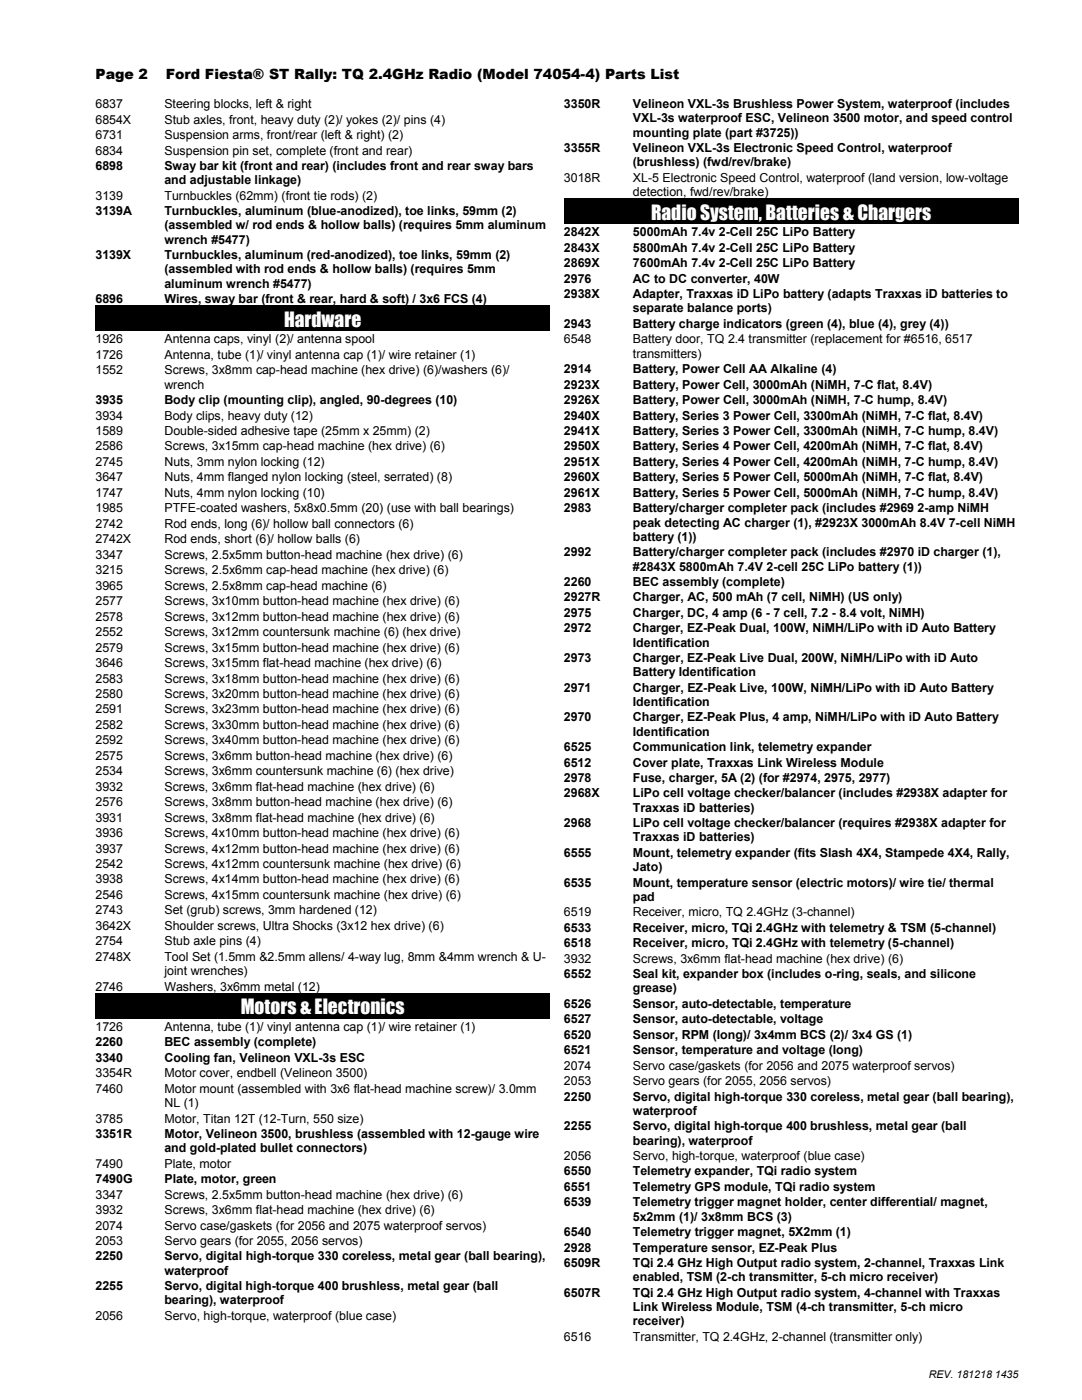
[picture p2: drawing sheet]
<svg xmlns="http://www.w3.org/2000/svg" width="216mm" height="279mm" viewBox="0 0 216 279" stroke-linecap="round" stroke-linejoin="round" font-family="sans-serif">
<defs><g id="words">
<g font-size="3.9" fill="#fff">
<text x="129.9" y="43.8">Radio System, Batteries &amp; Chargers</text>
<text x="56.7" y="65.2">Hardware</text>
<text x="48" y="202.4">Motors &amp; Electronics</text>
</g>
<g font-size="2.8">
<text x="19" y="15.8">Page 2</text>
<text x="33.1" y="15.8">Ford Fiesta® ST Rally: TQ 2.4GHz Radio (Model 74054-4) Parts List</text>
</g>
<g font-size="2.5">
<text x="19" y="21.6">6837</text>
<text x="32.8" y="21.6">Steering blocks, left &amp; right</text>
<text x="112.5" y="21.6">3350R</text>
<text x="126.3" y="21.6">Velineon VXL-3s Brushless Power System, waterproof (includes</text>
<text x="19" y="24.7">6854X</text>
<text x="19" y="27.7">6731</text>
<text x="32.8" y="27.7">Suspension arms, front/rear (left &amp; right) (2)</text>
<text x="32.8" y="24.7">Stub axles, front, heavy duty (2)/ yokes (2)/ pins (4)</text>
<text x="126.3" y="24.4">VXL-3s waterproof ESC, Velineon 3500 motor, and speed control</text>
<text x="126.3" y="27.3">mounting plate (part #3725))</text>
<text x="19" y="30.8">6834</text>
<text x="19" y="33.9">6898</text>
<text x="32.8" y="30.8">Suspension pin set, complete (front and rear)</text>
<text x="32.8" y="33.9">Sway bar kit (front and rear) (includes front and rear sway bars</text>
<text x="112.5" y="30.4">3355R</text>
<text x="126.3" y="33.2">(brushless) (fwd/rev/brake)</text>
<text x="126.3" y="30.4">Velineon VXL-3s Electronic Speed Control, waterproof</text>
<text x="19" y="39.9">3139</text>
<text x="32.8" y="36.8">and adjustable linkage)</text>
<text x="32.8" y="39.9">Turnbuckles (62mm) (front tie rods) (2)</text>
<text x="112.5" y="36.3">3018R</text>
<text x="126.3" y="39.1">detection, fwd/rev/brake)</text>
<text x="126.3" y="36.3">XL-5 Electronic Speed Control, waterproof (land version, low-voltage</text>
<text x="19" y="42.9">3139A</text>
<text x="32.8" y="42.9">Turnbuckles, aluminum (blue-anodized), toe links, 59mm (2)</text>
<text x="32.8" y="45.8">(assembled w/ rod ends &amp; hollow balls) (requires 5mm aluminum</text>
<text x="112.5" y="47.2">2842X</text>
<text x="126.3" y="47.2">5000mAh 7.4v 2-Cell 25C LiPo Battery</text>
<text x="19" y="51.7">3139X</text>
<text x="32.8" y="51.7">Turnbuckles, aluminum (red-anodized), toe links, 59mm (2)</text>
<text x="32.8" y="48.6">wrench #5477)</text>
<text x="112.5" y="50.3">2843X</text>
<text x="112.5" y="53.4">2869X</text>
<text x="126.3" y="50.3">5800mAh 7.4v 2-Cell 25C LiPo Battery</text>
<text x="126.3" y="53.4">7600mAh 7.4v 2-Cell 25C LiPo Battery</text>
<text x="32.8" y="54.5">(assembled with rod ends &amp; hollow balls) (requires 5mm</text>
<text x="32.8" y="57.4">aluminum wrench #5477)</text>
<text x="112.5" y="56.4">2976</text>
<text x="112.5" y="59.5">2938X</text>
<text x="126.3" y="56.4">AC to DC converter, 40W</text>
<text x="126.3" y="59.5">Adapter, Traxxas iD LiPo battery (adapts Traxxas iD batteries to</text>
<text x="19" y="60.5">6896</text>
<text x="32.8" y="60.5">Wires, sway bar (front &amp; rear, hard &amp; soft) / 3x6 FCS (4)</text>
<text x="112.5" y="65.4">2943</text>
<text x="126.3" y="62.4">separate balance ports)</text>
<text x="126.3" y="65.4">Battery charge indicators (green (4), blue (4), grey (4))</text>
<text x="19" y="68.5">1926</text>
<text x="19" y="71.6">1726</text>
<text x="32.8" y="68.5">Antenna caps, vinyl (2)/ antenna spool</text>
<text x="32.8" y="71.6">Antenna, tube (1)/ vinyl antenna cap (1)/ wire retainer (1)</text>
<text x="112.5" y="68.5">6548</text>
<text x="126.3" y="71.4">transmitters)</text>
<text x="126.3" y="68.5">Battery door, TQ 2.4 transmitter (replacement for #6516, 6517</text>
<text x="19" y="74.7">1552</text>
<text x="32.8" y="77.6">wrench</text>
<text x="32.8" y="74.7">Screws, 3x8mm cap-head machine (hex drive) (6)/washers (6)/</text>
<text x="112.5" y="74.5">2914</text>
<text x="112.5" y="77.6">2923X</text>
<text x="126.3" y="74.5">Battery, Power Cell AA Alkaline (4)</text>
<text x="126.3" y="77.6">Battery, Power Cell, 3000mAh (NiMH, 7-C flat, 8.4V)</text>
<text x="19" y="80.6">3935</text>
<text x="19" y="83.7">3934</text>
<text x="32.8" y="80.6">Body clip (mounting clip), angled, 90-degrees (10)</text>
<text x="32.8" y="83.7">Body clips, heavy duty (12)</text>
<text x="112.5" y="80.6">2926X</text>
<text x="112.5" y="83.7">2940X</text>
<text x="126.3" y="83.7">Battery, Series 3 Power Cell, 3300mAh (NiMH, 7-C flat, 8.4V)</text>
<text x="126.3" y="80.6">Battery, Power Cell, 3000mAh (NiMH, 7-C hump, 8.4V)</text>
<text x="19" y="86.8">1589</text>
<text x="19" y="89.9">2586</text>
<text x="32.8" y="89.9">Screws, 3x15mm cap-head machine (hex drive) (6)</text>
<text x="32.8" y="86.8">Double-sided adhesive tape (25mm x 25mm) (2)</text>
<text x="112.5" y="86.8">2941X</text>
<text x="112.5" y="89.9">2950X</text>
<text x="126.3" y="86.8">Battery, Series 3 Power Cell, 3300mAh (NiMH, 7-C hump, 8.4V)</text>
<text x="126.3" y="89.9">Battery, Series 4 Power Cell, 4200mAh (NiMH, 7-C flat, 8.4V)</text>
<text x="19" y="93">2745</text>
<text x="32.8" y="93">Nuts, 3mm nylon locking (12)</text>
<text x="112.5" y="93">2951X</text>
<text x="126.3" y="93">Battery, Series 4 Power Cell, 4200mAh (NiMH, 7-C hump, 8.4V)</text>
<text x="19" y="96.1">3647</text>
<text x="19" y="99.2">1747</text>
<text x="32.8" y="99.2">Nuts, 4mm nylon locking (10)</text>
<text x="32.8" y="96.1">Nuts, 4mm flanged nylon locking (steel, serrated) (8)</text>
<text x="112.5" y="96.1">2960X</text>
<text x="112.5" y="99.2">2961X</text>
<text x="126.3" y="99.2">Battery, Series 5 Power Cell, 5000mAh (NiMH, 7-C hump, 8.4V)</text>
<text x="126.3" y="96.1">Battery, Series 5 Power Cell, 5000mAh (NiMH, 7-C flat, 8.4V)</text>
<text x="19" y="102.2">1985</text>
<text x="19" y="105.3">2742</text>
<text x="32.8" y="105.3">Rod ends, long (6)/ hollow ball connectors (6)</text>
<text x="32.8" y="102.2">PTFE-coated washers, 5x8x0.5mm (20) (use with ball bearings)</text>
<text x="112.5" y="102.2">2983</text>
<text x="126.3" y="102.2">Battery/charger completer pack (includes #2969 2-amp NiMH</text>
<text x="126.3" y="105.1">peak detecting AC charger (1), #2923X 3000mAh 8.4V 7-cell NiMH</text>
<text x="126.3" y="107.9">battery (1))</text>
<text x="19" y="108.4">2742X</text>
<text x="19" y="111.5">3347</text>
<text x="32.8" y="111.5">Screws, 2.5x5mm button-head machine (hex drive) (6)</text>
<text x="32.8" y="108.4">Rod ends, short (6)/ hollow balls (6)</text>
<text x="112.5" y="111">2992</text>
<text x="126.3" y="113.9">#2843X 5800mAh 7.4V 2-cell 25C LiPo battery (1))</text>
<text x="126.3" y="111">Battery/charger completer pack (includes #2970 iD charger (1),</text>
<text x="19" y="114.6">3215</text>
<text x="19" y="117.7">3965</text>
<text x="32.8" y="117.7">Screws, 2.5x8mm cap-head machine (6)</text>
<text x="32.8" y="114.6">Screws, 2.5x6mm cap-head machine (hex drive) (6)</text>
<text x="112.5" y="116.9">2260</text>
<text x="126.3" y="116.9">BEC assembly (complete)</text>
<text x="19" y="120.8">2577</text>
<text x="19" y="123.8">2578</text>
<text x="32.8" y="120.8">Screws, 3x10mm button-head machine (hex drive) (6)</text>
<text x="32.8" y="123.8">Screws, 3x12mm button-head machine (hex drive) (6)</text>
<text x="112.5" y="120">2927R</text>
<text x="112.5" y="123.1">2975</text>
<text x="126.3" y="123.1">Charger, DC, 4 amp (6 - 7 cell, 7.2 - 8.4 volt, NiMH)</text>
<text x="126.3" y="120">Charger, AC, 500 mAh (7 cell, NiMH) (US only)</text>
<text x="19" y="126.9">2552</text>
<text x="19" y="130">2579</text>
<text x="32.8" y="126.9">Screws, 3x12mm countersunk machine (6) (hex drive)</text>
<text x="32.8" y="130">Screws, 3x15mm button-head machine (hex drive) (6)</text>
<text x="112.5" y="126.2">2972</text>
<text x="126.3" y="126.2">Charger, EZ-Peak Dual, 100W, NiMH/LiPo with iD Auto Battery</text>
<text x="126.3" y="129">Identification</text>
<text x="19" y="133.1">3646</text>
<text x="19" y="136.2">2583</text>
<text x="32.8" y="133.1">Screws, 3x15mm flat-head machine (hex drive) (6)</text>
<text x="32.8" y="136.2">Screws, 3x18mm button-head machine (hex drive) (6)</text>
<text x="112.5" y="132.1">2973</text>
<text x="126.3" y="132.1">Charger, EZ-Peak Live Dual, 200W, NiMH/LiPo with iD Auto</text>
<text x="126.3" y="135">Battery Identification</text>
<text x="19" y="139.3">2580</text>
<text x="19" y="142.4">2591</text>
<text x="32.8" y="139.3">Screws, 3x20mm button-head machine (hex drive) (6)</text>
<text x="32.8" y="142.4">Screws, 3x23mm button-head machine (hex drive) (6)</text>
<text x="112.5" y="138.1">2971</text>
<text x="112.5" y="144">2970</text>
<text x="126.3" y="144">Charger, EZ-Peak Plus, 4 amp, NiMH/LiPo with iD Auto Battery</text>
<text x="126.3" y="140.9">Identification</text>
<text x="126.3" y="138.1">Charger, EZ-Peak Live, 100W, NiMH/LiPo with iD Auto Battery</text>
<text x="19" y="145.5">2582</text>
<text x="19" y="148.5">2592</text>
<text x="32.8" y="145.5">Screws, 3x30mm button-head machine (hex drive) (6)</text>
<text x="32.8" y="148.5">Screws, 3x40mm button-head machine (hex drive) (6)</text>
<text x="112.5" y="149.9">6525</text>
<text x="126.3" y="149.9">Communication link, telemetry expander</text>
<text x="126.3" y="146.8">Identification</text>
<text x="19" y="151.6">2575</text>
<text x="19" y="154.7">2534</text>
<text x="32.8" y="151.6">Screws, 3x6mm button-head machine (hex drive) (6)</text>
<text x="32.8" y="154.7">Screws, 3x6mm countersunk machine (6) (hex drive)</text>
<text x="112.5" y="153">6512</text>
<text x="126.3" y="153">Cover plate, Traxxas Link Wireless Module</text>
<text x="19" y="157.8">3932</text>
<text x="19" y="160.9">2576</text>
<text x="32.8" y="157.8">Screws, 3x6mm flat-head machine (hex drive) (6)</text>
<text x="32.8" y="160.9">Screws, 3x8mm button-head machine (hex drive) (6)</text>
<text x="112.5" y="156.1">2978</text>
<text x="112.5" y="159.2">2968X</text>
<text x="126.3" y="159.2">LiPo cell voltage checker/balancer (includes #2938X adapter for</text>
<text x="126.3" y="156.1">Fuse, charger, 5A (2) (for #2974, 2975, 2977)</text>
<text x="19" y="164">3931</text>
<text x="19" y="167.1">3936</text>
<text x="32.8" y="164">Screws, 3x8mm flat-head machine (hex drive) (6)</text>
<text x="32.8" y="167.1">Screws, 4x10mm button-head machine (hex drive) (6)</text>
<text x="112.5" y="165.1">2968</text>
<text x="126.3" y="162">Traxxas iD batteries)</text>
<text x="126.3" y="167.9">Traxxas iD batteries)</text>
<text x="126.3" y="165.1">LiPo cell voltage checker/balancer (requires #2938X adapter for</text>
<text x="19" y="170.2">3937</text>
<text x="19" y="173.2">2542</text>
<text x="32.8" y="173.2">Screws, 4x12mm countersunk machine (hex drive) (6)</text>
<text x="32.8" y="170.2">Screws, 4x12mm button-head machine (hex drive) (6)</text>
<text x="112.5" y="171">6555</text>
<text x="126.3" y="171">Mount, telemetry expander (fits Slash 4X4, Stampede 4X4, Rally,</text>
<text x="126.3" y="173.9">Jato)</text>
<text x="19" y="176.3">3938</text>
<text x="19" y="179.4">2546</text>
<text x="32.8" y="179.4">Screws, 4x15mm countersunk machine (hex drive) (6)</text>
<text x="32.8" y="176.3">Screws, 4x14mm button-head machine (hex drive) (6)</text>
<text x="112.5" y="176.9">6535</text>
<text x="126.3" y="176.9">Mount, temperature sensor (electric motors)/ wire tie/ thermal</text>
<text x="126.3" y="179.8">pad</text>
<text x="19" y="182.5">2743</text>
<text x="19" y="185.6">3642X</text>
<text x="32.8" y="182.5">Set (grub) screws, 3mm hardened (12)</text>
<text x="32.8" y="185.6">Shoulder screws, Ultra Shocks (3x12 hex drive) (6)</text>
<text x="112.5" y="182.9">6519</text>
<text x="112.5" y="186">6533</text>
<text x="126.3" y="186">Receiver, micro, TQi 2.4GHz with telemetry &amp; TSM (5-channel)</text>
<text x="126.3" y="182.9">Receiver, micro, TQ 2.4GHz (3-channel)</text>
<text x="19" y="188.7">2754</text>
<text x="19" y="191.8">2748X</text>
<text x="32.8" y="191.8">Tool Set (1.5mm &amp;2.5mm allens/ 4-way lug, 8mm &amp;4mm wrench &amp; U-</text>
<text x="32.8" y="188.7">Stub axle pins (4)</text>
<text x="112.5" y="189">6518</text>
<text x="126.3" y="189">Receiver, micro, TQi 2.4GHz with telemetry (5-channel)</text>
<text x="19" y="197.7">2746</text>
<text x="32.8" y="197.7">Washers, 3x6mm metal (12)</text>
<text x="32.8" y="194.6">joint wrenches)</text>
<text x="112.5" y="192.1">3932</text>
<text x="112.5" y="195.2">6552</text>
<text x="126.3" y="195.2">Seal kit, expander box (includes o-ring, seals, and silicone</text>
<text x="126.3" y="192.1">Screws, 3x6mm flat-head machine (hex drive) (6)</text>
<text x="112.5" y="201.1">6526</text>
<text x="126.3" y="201.1">Sensor, auto-detectable, temperature</text>
<text x="126.3" y="198.1">grease)</text>
<text x="19" y="205.7">1726</text>
<text x="19" y="208.8">2260</text>
<text x="32.8" y="208.8">BEC assembly (complete)</text>
<text x="32.8" y="205.7">Antenna, tube (1)/ vinyl antenna cap (1)/ wire retainer (1)</text>
<text x="112.5" y="204.2">6527</text>
<text x="112.5" y="207.3">6520</text>
<text x="126.3" y="207.3">Sensor, RPM (long)/ 3x4mm BCS (2)/ 3x4 GS (1)</text>
<text x="126.3" y="204.2">Sensor, auto-detectable, voltage</text>
<text x="19" y="211.9">3340</text>
<text x="19" y="215">3354R</text>
<text x="32.8" y="211.9">Cooling fan, Velineon VXL-3s ESC</text>
<text x="32.8" y="215">Motor cover, endbell (Velineon 3500)</text>
<text x="112.5" y="210.4">6521</text>
<text x="112.5" y="213.5">2074</text>
<text x="126.3" y="210.4">Sensor, temperature and voltage (long)</text>
<text x="126.3" y="213.5">Servo case/gaskets (for 2056 and 2075 waterproof servos)</text>
<text x="19" y="218.1">7460</text>
<text x="32.8" y="220.9">NL (1)</text>
<text x="32.8" y="218.1">Motor mount (assembled with 3x6 flat-head machine screw)/ 3.0mm</text>
<text x="112.5" y="216.6">2053</text>
<text x="112.5" y="219.7">2250</text>
<text x="126.3" y="219.7">Servo, digital high-torque 330 coreless, metal gear (ball bearing),</text>
<text x="126.3" y="216.6">Servo gears (for 2055, 2056 servos)</text>
<text x="19" y="224">3785</text>
<text x="19" y="227.1">3351R</text>
<text x="32.8" y="227.1">Motor, Velineon 3500, brushless (assembled with 12-gauge wire</text>
<text x="32.8" y="224">Motor, Titan 12T (12-Turn, 550 size)</text>
<text x="112.5" y="225.6">2255</text>
<text x="126.3" y="222.5">waterproof</text>
<text x="126.3" y="225.6">Servo, digital high-torque 400 brushless, metal gear (ball</text>
<text x="19" y="233">7490</text>
<text x="32.8" y="230">and gold-plated bullet connectors)</text>
<text x="32.8" y="233">Plate, motor</text>
<text x="112.5" y="231.5">2056</text>
<text x="126.3" y="228.4">bearing), waterproof</text>
<text x="126.3" y="231.5">Servo, high-torque, waterproof (blue case)</text>
<text x="19" y="236.1">7490G</text>
<text x="19" y="239.2">3347</text>
<text x="32.8" y="239.2">Screws, 2.5x5mm button-head machine (hex drive) (6)</text>
<text x="32.8" y="236.1">Plate, motor, green</text>
<text x="112.5" y="234.6">6550</text>
<text x="112.5" y="237.7">6551</text>
<text x="126.3" y="237.7">Telemetry GPS module, TQi radio system</text>
<text x="126.3" y="234.6">Telemetry expander, TQi radio system</text>
<text x="19" y="242.3">3932</text>
<text x="19" y="245.4">2074</text>
<text x="32.8" y="242.3">Screws, 3x6mm flat-head machine (hex drive) (6)</text>
<text x="32.8" y="245.4">Servo case/gaskets (for 2056 and 2075 waterproof servos)</text>
<text x="112.5" y="240.8">6539</text>
<text x="126.3" y="240.8">Telemetry trigger magnet holder, center differential/ magnet,</text>
<text x="126.3" y="243.6">5x2mm (1)/ 3x8mm BCS (3)</text>
<text x="19" y="248.5">2053</text>
<text x="19" y="251.5">2250</text>
<text x="32.8" y="251.5">Servo, digital high-torque 330 coreless, metal gear (ball bearing),</text>
<text x="32.8" y="248.5">Servo gears (for 2055, 2056 servos)</text>
<text x="112.5" y="246.7">6540</text>
<text x="112.5" y="249.8">2928</text>
<text x="126.3" y="246.7">Telemetry trigger magnet, 5X2mm (1)</text>
<text x="126.3" y="249.8">Temperature sensor, EZ-Peak Plus</text>
<text x="19" y="257.5">2255</text>
<text x="32.8" y="254.4">waterproof</text>
<text x="32.8" y="257.5">Servo, digital high-torque 400 brushless, metal gear (ball</text>
<text x="112.5" y="252.9">6509R</text>
<text x="126.3" y="252.9">TQi 2.4 GHz High Output radio system, 2-channel, Traxxas Link</text>
<text x="126.3" y="255.7">enabled, TSM (2-ch transmitter, 5-ch micro receiver)</text>
<text x="19" y="263.4">2056</text>
<text x="32.8" y="260.3">bearing), waterproof</text>
<text x="32.8" y="263.4">Servo, high-torque, waterproof (blue case)</text>
<text x="112.5" y="258.8">6507R</text>
<text x="126.3" y="258.8">TQi 2.4 GHz High Output radio system, 4-channel with Traxxas</text>
<text x="126.3" y="261.6">Link Wireless Module, TSM (4-ch transmitter, 5-ch micro</text>
<text x="112.5" y="267.6">6516</text>
<text x="126.3" y="267.6">Transmitter, TQ 2.4GHz, 2-channel (transmitter only)</text>
<text x="126.3" y="264.5">receiver)</text>
</g>
<text font-size="2.1" x="185.3" y="275.1">REV. 181218 1435</text>
</g></defs>
<path d="M112.5 39.7h90.7v4.9h-90.7zM112.8 39.9h90.1v4.7h-90.1zM19 61h90.7v5h-90.7zM19.3 61.3h90.2v4.7h-90.2zM19 198.2h90.7v5h-90.7zM19.3 198.5h90.2v4.7h-90.2z" fill="#000"/>
<path d="M112.5 39.8h90.7M19 61.2h90.7M19 198.4h90.7" fill="none" stroke="#000" stroke-width=".25"/>
<use href="#words"/>
</svg>
